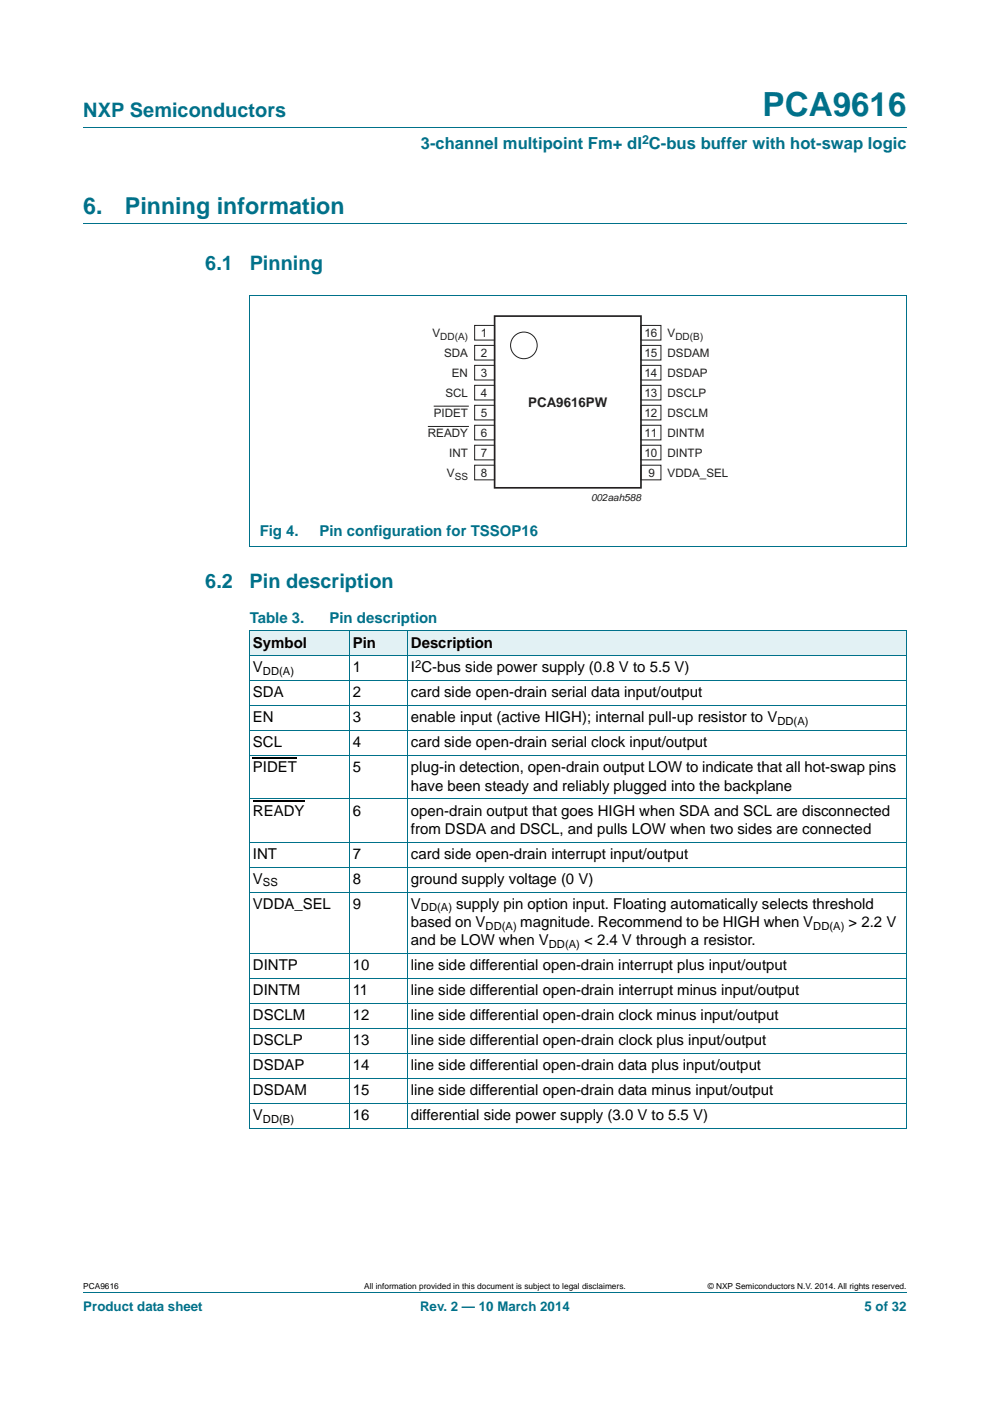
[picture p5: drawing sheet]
<svg xmlns="http://www.w3.org/2000/svg" width="210mm" height="297mm" viewBox="0 0 210 297" stroke-linecap="round" stroke-linejoin="round" font-family="sans-serif">
<defs><g id="words">
<text font-size="7" fill="#00718a" x="161.7" y="24.6">PCA9616</text>
<g font-size="4.9" fill="#00718a">
<text x="17.7" y="45.4">6.</text>
<text x="26.5" y="45.4">Pinning information</text>
</g>
<g font-size="4.2" fill="#00718a">
<text x="17.7" y="24.9">NXP Semiconductors</text>
<text x="43.5" y="57.3">6.1</text>
<text x="53" y="57.3">Pinning</text>
<text x="43.5" y="124.6">6.2</text>
<text x="52.9" y="124.6">Pin description</text>
</g>
<text font-size="3.5" fill="#00718a" x="89.3" y="31.6">3-channel multipoint Fm+ dI C-bus buffer with hot-swap logic</text>
<g font-size="3.2" fill="#00718a">
<text x="55.1" y="113.6">Fig 4.</text>
<text x="67.8" y="113.6">Pin configuration for TSSOP16</text>
<text x="53" y="132">Table 3.</text>
<text x="69.9" y="132">Pin description</text>
</g>
<g font-size="3.2">
<text x="53.7" y="137.3">Symbol</text>
<text x="74.8" y="137.3">Pin</text>
<text x="87.2" y="137.3">Description</text>
<text x="53.7" y="142.6">V</text>
<text x="74.8" y="142.6">1</text>
<text x="87.2" y="142.6">I C-bus side power supply (0.8 V to 5.5 V)</text>
<text x="53.7" y="147.9">SDA</text>
<text x="74.8" y="147.9">2</text>
<text x="87.2" y="147.9">card side open-drain serial data input/output</text>
<text x="53.7" y="153.2">EN</text>
<text x="74.8" y="153.2">3</text>
<text x="87.2" y="153.2">enable input (active HIGH); internal pull-up resistor to V</text>
<text x="53.7" y="158.5">SCL</text>
<text x="74.8" y="158.5">4</text>
<text x="87.2" y="158.5">card side open-drain serial clock input/output</text>
<text x="53.7" y="163.7">PIDET</text>
<text x="74.8" y="163.7">5</text>
<text x="87.2" y="163.7">plug-in detection, open-drain output LOW to indicate that all hot-swap pins</text>
<text x="87.2" y="167.6">have been steady and reliably plugged into the backplane</text>
<text x="53.7" y="172.9">READY</text>
<text x="74.8" y="172.9">6</text>
<text x="87.2" y="172.9">open-drain output that goes HIGH when SDA and SCL are disconnected</text>
<text x="87.2" y="176.8">from DSDA and DSCL, and pulls LOW when two sides are connected</text>
<text x="53.7" y="182.1">INT</text>
<text x="74.8" y="182.1">7</text>
<text x="87.2" y="182.1">card side open-drain interrupt input/output</text>
<text x="53.7" y="187.4">V</text>
<text x="74.8" y="187.4">8</text>
<text x="87.2" y="187.4">ground supply voltage (0 V)</text>
<text x="53.7" y="192.7">VDDA_SEL</text>
<text x="74.8" y="192.7">9</text>
<text x="87.2" y="192.7">V</text>
<text x="87.2" y="196.6">based on V</text>
<text x="96.8" y="192.7">supply pin option input. Floating automatically selects threshold</text>
<text x="110.4" y="196.6">magnitude. Recommend to be HIGH when V</text>
<text x="180" y="196.6">&gt; 2.2 V</text>
<text x="87.2" y="200.4">and be LOW when V</text>
<text x="123.9" y="200.4">&lt; 2.4 V through a resistor.</text>
<text x="53.7" y="205.7">DINTP</text>
<text x="74.8" y="205.7">10</text>
<text x="87.1" y="205.7">line side differential open-drain interrupt plus input/output</text>
<text x="53.7" y="211">DINTM</text>
<text x="74.8" y="211">11</text>
<text x="87.2" y="211">line side differential open-drain interrupt minus input/output</text>
<text x="53.7" y="216.3">DSCLM</text>
<text x="53.7" y="221.6">DSCLP</text>
<text x="74.8" y="216.3">12</text>
<text x="74.8" y="221.6">13</text>
<text x="87.2" y="216.3">line side differential open-drain clock minus input/output</text>
<text x="87.2" y="221.6">line side differential open-drain clock plus input/output</text>
<text x="53.7" y="226.9">DSDAP</text>
<text x="74.8" y="226.9">14</text>
<text x="87.2" y="226.9">line side differential open-drain data plus input/output</text>
<text x="53.7" y="232.2">DSDAM</text>
<text x="74.8" y="232.2">15</text>
<text x="87.2" y="232.2">line side differential open-drain data minus input/output</text>
<text x="53.7" y="237.5">V</text>
<text x="74.8" y="237.5">16</text>
<text x="87.2" y="237.5">differential side power supply (3.0 V to 5.5 V)</text>
</g>
<text font-size="2.8" fill="#231f20" x="112" y="86.2">PCA9616PW</text>
<g font-size="2.8" fill="#00718a">
<text x="17.7" y="277.9">Product data sheet</text>
<text x="89.1" y="277.9">Rev. 2 — 10 March 2014</text>
<text x="183.4" y="277.9">5 of 32</text>
</g>
<text font-size="2.6" fill="#00718a" x="136.2" y="30.5">2</text>
<g font-size="2.5" fill="#231f20">
<text x="91.7" y="71.5">V</text>
<text x="102" y="71.5">1</text>
<text x="136.7" y="71.5">16</text>
<text x="141.6" y="71.5">V</text>
<text x="94.2" y="75.8">SDA</text>
<text x="102" y="75.7">2</text>
<text x="136.7" y="75.7">15</text>
<text x="141.6" y="75.8">DSDAM</text>
<text x="95.8" y="80">EN</text>
<text x="102" y="79.9">3</text>
<text x="136.7" y="79.9">14</text>
<text x="141.6" y="80">DSDAP</text>
<text x="92" y="88.5">PIDET</text>
<text x="94.5" y="84.2">SCL</text>
<text x="102" y="84.2">4</text>
<text x="102" y="88.4">5</text>
<text x="136.7" y="88.4">12</text>
<text x="136.7" y="84.2">13</text>
<text x="141.6" y="84.2">DSCLP</text>
<text x="141.6" y="88.5">DSCLM</text>
<text x="90.8" y="92.7">READY</text>
<text x="102" y="92.6">6</text>
<text x="136.7" y="92.6">11</text>
<text x="141.6" y="92.7">DINTM</text>
<text x="94.8" y="101.2">V</text>
<text x="95.3" y="96.9">INT</text>
<text x="102" y="96.9">7</text>
<text x="102" y="101.1">8</text>
<text x="136.7" y="96.9">10</text>
<text x="137.5" y="101.1">9</text>
<text x="141.6" y="101.2">VDDA_SEL</text>
<text x="141.6" y="96.9">DINTP</text>
</g>
<g font-size="2.4">
<text x="55.8" y="143.2">DD(A)</text>
<text x="88.1" y="141.6">2</text>
<text x="164.9" y="153.7">DD(A)</text>
<text x="55.8" y="187.9">SS</text>
<text x="89.3" y="193.2">DD(A)</text>
<text x="103" y="197.1">DD(A)</text>
<text x="172.5" y="197.1">DD(A)</text>
<text x="116.4" y="201">DD(A)</text>
<text x="55.8" y="238">DD(B)</text>
</g>
<g font-size="2.1" fill="#231f20">
<text x="93.4" y="72">DD(A)</text>
<text x="143.2" y="72">DD(B)</text>
<text x="96.4" y="101.7">SS</text>
<text x="125.4" y="106.2">002aah588</text>
</g>
<g font-size="1.8">
<text x="17.7" y="273.3">PCA9616</text>
<text x="77.3" y="273.3">All information provided in this document is subject to legal disclaimers.</text>
<text x="150.1" y="273.3">© NXP Semiconductors N.V. 2014. All rights reserved.</text>
</g>
</g></defs>
<path d="M17.7 27h174.6M17.7 47.4h174.6M52.9 62.6h139.4M53 62.7v53M192.3 62.7v53M52.9 115.8h139.4M17.7 273.9h174.6" fill="none" stroke="#00718a" stroke-width=".21"/>
<g fill="none" stroke="#231f20" stroke-width=".21">
<path d="M100.7 69h4.2v3.1h-4.2zM100.7 73.2h4.2v3.1h-4.2zM100.7 77.5h4.2v3.1h-4.2zM136 77.5h4.2v3.1h-4.2zM136 69h4.2v3.1h-4.2zM136 73.2h4.2v3.1h-4.2zM90.8 90.4h8.7M92 86.1h7.4M100.7 81.7h4.2v3.1h-4.2zM100.7 85.9h4.2v3.1h-4.2zM100.7 90.2h4.2v3.1h-4.2zM100.7 94.4h4.2v3.1h-4.2z"/>
<path d="M100.7 98.6h4.2v3.1h-4.2zM136 94.4h4.2v3.1h-4.2zM136 98.6h4.2v3.1h-4.2zM136 85.9h4.2v3.1h-4.2zM136 90.2h4.2v3.1h-4.2zM136 81.7h4.2v3.1h-4.2z"/>
<circle cx="111.1" cy="73.2" r="2.82"/>
</g>
<path d="M104.9 67h31.1v36.4h-31.1z" fill="none" stroke="#231f20" stroke-width=".35"/>
<g fill="#e2f1f4">
<path d="M53 133.8h21.1v5.2h-21.1z"/>
<path d="M74.1 133.8h12.4v5.2h-12.4z"/>
<path d="M86.5 133.8h105.8v5.2h-105.8z"/>
</g>
<path d="M53.7 160.8h9.3M53.7 169.9h10.9" fill="none" stroke="#000" stroke-width=".23"/>
<g fill="none" stroke="#00718a" stroke-width=".21">
<path d="M52.9 133.8h139.4v105.4M52.9 139.1h139.4M53 133.8v105.4M74.1 133.7v105.6M86.5 133.7v105.6M52.9 144.3h139.4M52.9 149.6h139.4M52.9 154.9h139.4M52.9 160.2h139.4M52.9 169.4h139.4M52.9 178.6h139.4M52.9 183.9h139.4"/>
<path d="M52.9 189.2h139.4M52.9 202.2h139.4M52.9 207.5h139.4M52.9 212.8h139.4M52.9 218.1h139.4M52.9 223.4h139.4M52.9 228.7h139.4M52.9 233.9h139.4M52.9 239.2h139.4"/>
</g>
<use href="#words"/>
</svg>
